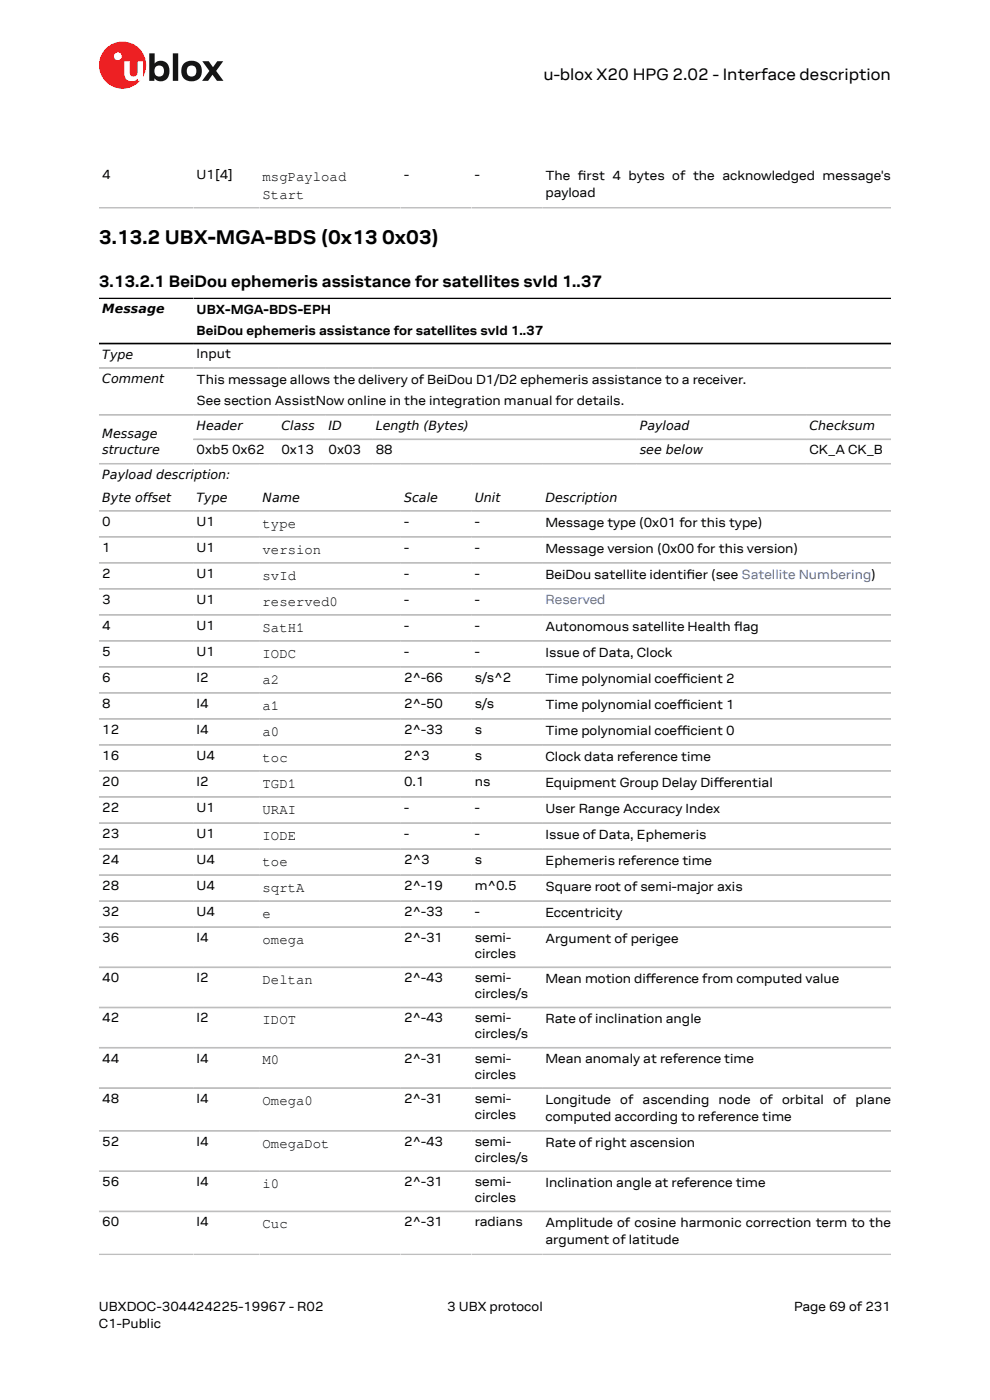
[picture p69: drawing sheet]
<svg xmlns="http://www.w3.org/2000/svg" width="210mm" height="297mm" viewBox="0 0 210 297" stroke-linecap="round" stroke-linejoin="round" font-family="sans-serif">
<defs><g id="words">
<text font-size="4.2" x="21" y="51.8">3.13.2 UBX-MGA-BDS (0x13 0x03)</text>
<g font-size="3.5">
<text x="115.3" y="17">u-blox X20 HPG 2.02 - Interface description</text>
<text x="21" y="60.9">3.13.2.1 BeiDou ephemeris assistance for satellites svId 1..37</text>
</g>
<g font-size="3">
<text x="55.7" y="38.4">msgPayload</text>
<text x="55.7" y="42.1">Start</text>
<text x="55.7" y="111.9">type</text>
<text x="55.7" y="117.4">version</text>
<text x="55.7" y="123">svId</text>
<text x="55.7" y="128.5">reserved0</text>
<text x="55.7" y="134">SatH1</text>
<text x="55.7" y="139.5">IODC</text>
<text x="55.7" y="145">a2</text>
<text x="55.7" y="150.5">a1</text>
<text x="55.7" y="156.1">a0</text>
<text x="55.7" y="161.6">toc</text>
<text x="55.7" y="167.1">TGD1</text>
<text x="55.7" y="172.6">URAI</text>
<text x="55.7" y="178.1">IODE</text>
<text x="55.7" y="183.6">toe</text>
<text x="55.7" y="189.2">sqrtA</text>
<text x="55.7" y="194.7">e</text>
<text x="55.7" y="200.2">omega</text>
<text x="55.7" y="208.7">Deltan</text>
<text x="55.7" y="217.3">IDOT</text>
<text x="55.7" y="225.8">M0</text>
<text x="55.7" y="234.3">Omega0</text>
<text x="55.7" y="243.4">OmegaDot</text>
<text x="55.7" y="252">i0</text>
<text x="55.7" y="260.5">Cuc</text>
</g>
<g font-size="2.8">
<text x="21.7" y="38">4</text>
<text x="41.7" y="38">U1[4]</text>
<text x="85.7" y="38">-</text>
<text x="100.7" y="38">-</text>
<text x="115.7" y="38.1">The frst 4 bytes of the acknowledged message's</text>
<text x="115.7" y="41.8">payload</text>
<text x="122.6" y="38.1">i</text>
<text x="41.7" y="66.6">UBX-MGA-BDS-EPH</text>
<text x="41.7" y="71.1">BeiDou ephemeris assistance for satellites svId 1..37</text>
<text x="41.7" y="76">Input</text>
<text x="41.7" y="81.4">This message allows the delivery of BeiDou D1/D2 ephemeris assistance to a receiver.</text>
<text x="41.7" y="85.9">See section AssistNow online in the integration manual for details.</text>
<text x="41.7" y="96.4">0xb5 0x62</text>
<text x="59.7" y="96.4">0x13</text>
<text x="69.7" y="96.4">0x03</text>
<text x="79.7" y="96.4">88</text>
<text x="171.7" y="96.4">CK_A CK_B</text>
<text x="21.7" y="111.6">0</text>
<text x="41.7" y="111.6">U1</text>
<text x="85.7" y="111.6">-</text>
<text x="100.7" y="111.6">-</text>
<text x="115.7" y="111.7">Message type (0x01 for this type)</text>
<text x="21.7" y="117.1">1</text>
<text x="41.7" y="117.1">U1</text>
<text x="85.7" y="117.1">-</text>
<text x="100.7" y="117.1">-</text>
<text x="115.7" y="117.2">Message version (0x00 for this version)</text>
<text x="21.7" y="122.6">2</text>
<text x="41.7" y="122.6">U1</text>
<text x="85.7" y="122.6">-</text>
<text x="100.7" y="122.6">-</text>
<text x="115.7" y="122.7">BeiDou satellite identifer (see Satellite Numbering)</text>
<text x="145.6" y="122.7">i</text>
<text x="21.7" y="128.1">3</text>
<text x="41.7" y="128.1">U1</text>
<text x="85.7" y="128.1">-</text>
<text x="100.7" y="128.1">-</text>
<text x="21.7" y="133.6">4</text>
<text x="41.7" y="133.6">U1</text>
<text x="85.7" y="133.6">-</text>
<text x="100.7" y="133.6">-</text>
<text x="115.7" y="133.8">Autonomous satellite Health fag</text>
<text x="155.7" y="133.8">l</text>
<text x="21.7" y="139.1">5</text>
<text x="41.7" y="139.1">U1</text>
<text x="85.7" y="139.1">-</text>
<text x="100.7" y="139.1">-</text>
<text x="115.7" y="139.3">Issue of Data, Clock</text>
<text x="21.7" y="144.7">6</text>
<text x="41.7" y="144.7">I2</text>
<text x="85.7" y="144.7">2^-66</text>
<text x="100.7" y="144.7">s/s^2</text>
<text x="115.7" y="144.8">Time polynomial coefcient 2</text>
<text x="143.6" y="144.8">f</text>
<text x="143.6" y="144.8">i</text>
<text x="21.7" y="150.2">8</text>
<text x="21.7" y="155.7">12</text>
<text x="41.7" y="150.2">I4</text>
<text x="41.7" y="155.7">I4</text>
<text x="85.7" y="150.2">2^-50</text>
<text x="85.7" y="155.7">2^-33</text>
<text x="100.7" y="150.2">s/s</text>
<text x="100.7" y="155.7">s</text>
<text x="115.7" y="150.3">Time polynomial coefcient 1</text>
<text x="115.7" y="155.8">Time polynomial coefcient 0</text>
<text x="143.6" y="150.3">f</text>
<text x="143.6" y="150.3">i</text>
<text x="143.6" y="155.8">f</text>
<text x="143.6" y="155.8">i</text>
<text x="21.7" y="161.2">16</text>
<text x="41.7" y="161.2">U4</text>
<text x="85.7" y="161.2">2^3</text>
<text x="100.7" y="161.2">s</text>
<text x="115.7" y="161.4">Clock data reference time</text>
<text x="21.7" y="166.7">20</text>
<text x="41.7" y="166.7">I2</text>
<text x="85.7" y="166.7">0.1</text>
<text x="100.7" y="166.7">ns</text>
<text x="115.7" y="166.9">Equipment Group Delay Diferential</text>
<text x="151.4" y="166.9">f</text>
<text x="21.7" y="172.2">22</text>
<text x="41.7" y="172.2">U1</text>
<text x="85.7" y="172.2">-</text>
<text x="100.7" y="172.2">-</text>
<text x="115.7" y="172.4">User Range Accuracy Index</text>
<text x="21.7" y="177.8">23</text>
<text x="41.7" y="177.8">U1</text>
<text x="85.7" y="177.8">-</text>
<text x="100.7" y="177.8">-</text>
<text x="115.7" y="177.9">Issue of Data, Ephemeris</text>
<text x="21.7" y="183.3">24</text>
<text x="41.7" y="183.3">U4</text>
<text x="85.7" y="183.3">2^3</text>
<text x="100.7" y="183.3">s</text>
<text x="115.7" y="183.4">Ephemeris reference time</text>
<text x="21.7" y="188.8">28</text>
<text x="41.7" y="188.8">U4</text>
<text x="85.7" y="188.8">2^-19</text>
<text x="100.7" y="188.8">m^0.5</text>
<text x="115.7" y="188.9">Square root of semi-major axis</text>
<text x="21.7" y="194.3">32</text>
<text x="41.7" y="194.3">U4</text>
<text x="85.7" y="194.3">2^-33</text>
<text x="100.7" y="194.3">-</text>
<text x="115.7" y="194.5">Eccentricity</text>
<text x="21.7" y="199.8">36</text>
<text x="41.7" y="199.8">I4</text>
<text x="85.7" y="199.8">2^-31</text>
<text x="100.7" y="199.8">semi-</text>
<text x="100.7" y="203.2">circles</text>
<text x="115.7" y="200">Argument of perigee</text>
<text x="21.7" y="208.4">40</text>
<text x="41.7" y="208.4">I2</text>
<text x="85.7" y="208.4">2^-43</text>
<text x="100.7" y="208.4">semi-</text>
<text x="115.7" y="208.5">Mean motion diference from computed value</text>
<text x="137" y="208.5">f</text>
<text x="100.7" y="211.8">circles/s</text>
<text x="21.7" y="216.9">42</text>
<text x="41.7" y="216.9">I2</text>
<text x="85.7" y="216.9">2^-43</text>
<text x="100.7" y="216.9">semi-</text>
<text x="100.7" y="220.3">circles/s</text>
<text x="115.7" y="217">Rate of inclination angle</text>
<text x="21.7" y="225.4">44</text>
<text x="41.7" y="225.4">I4</text>
<text x="85.7" y="225.4">2^-31</text>
<text x="100.7" y="225.4">semi-</text>
<text x="115.7" y="225.6">Mean anomaly at reference time</text>
<text x="21.7" y="234">48</text>
<text x="41.7" y="234">I4</text>
<text x="85.7" y="234">2^-31</text>
<text x="100.7" y="228.8">circles</text>
<text x="100.7" y="234">semi-</text>
<text x="100.7" y="237.4">circles</text>
<text x="115.7" y="234.1">Longitude of ascending node of orbital of plane</text>
<text x="115.7" y="237.8">computed according to reference time</text>
<text x="21.7" y="243.1">52</text>
<text x="41.7" y="243.1">I4</text>
<text x="85.7" y="243.1">2^-43</text>
<text x="100.7" y="243.1">semi-</text>
<text x="115.7" y="243.2">Rate of right ascension</text>
<text x="21.7" y="251.6">56</text>
<text x="41.7" y="251.6">I4</text>
<text x="85.7" y="251.6">2^-31</text>
<text x="100.7" y="246.5">circles/s</text>
<text x="100.7" y="251.6">semi-</text>
<text x="115.7" y="251.8">Inclination angle at reference time</text>
<text x="100.7" y="255">circles</text>
<text x="21.7" y="260.2">60</text>
<text x="41.7" y="260.2">I4</text>
<text x="85.7" y="260.2">2^-31</text>
<text x="100.7" y="260.2">radians</text>
<text x="115.7" y="260.3">Amplitude of cosine harmonic correction term to the</text>
<text x="115.7" y="264">argument of latitude</text>
<text x="21" y="278">UBXDOC-304424225-19967 - R02</text>
<text x="21" y="281.8">C1-Public</text>
<text x="94.9" y="278">3 UBX protocol</text>
<text x="168.4" y="278">Page 69 of 231</text>
</g>
<text font-size="2.8" fill="#4664b4" x="115.7" y="128.1">Reserved</text>
<g font-size="2.7">
<text x="21.7" y="66.5">Message</text>
<text x="21.7" y="76.1">Type</text>
<text x="21.7" y="81.3">Comment</text>
<text x="21.7" y="93">Message</text>
<text x="41.7" y="91.2">Header</text>
<text x="59.7" y="91.2">Class</text>
<text x="69.7" y="91.2">ID</text>
<text x="79.7" y="91.2">Length (Bytes)</text>
<text x="135.7" y="91.2">Payload</text>
<text x="171.7" y="91.2">Checksum</text>
<text x="21.7" y="96.4">structure</text>
<text x="21.7" y="101.6">Payload description:</text>
<text x="135.7" y="96.4">see below</text>
<text x="21.7" y="106.4">Byte offset</text>
<text x="41.7" y="106.4">Type</text>
<text x="55.7" y="106.4">Name</text>
<text x="85.7" y="106.4">Scale</text>
<text x="100.7" y="106.4">Unit</text>
<text x="115.7" y="106.4">Description</text>
</g>
</g></defs>
<circle cx="26" cy="13.8" r="5" fill="#ed2023"/>
<circle cx="25" cy="11.9" r=".83" fill="#fff"/>
<g fill="#151516">
<path d="M36.7 11.3h1.1v5.9h-1.1z"/>
<path d="M42.9 13h1.4l.9 1.3 .9-1.3h1.3l-1.6 2 1.6 2.2h-1.4l-.9-1.4-1 1.4h-1.2l1.5-2.1z"/>
<path d="M33 14.2a1.17 1.17 0 0 0-.1 1.5 1.17 1.17 0 0 0 1.4 .4 1.16 1.16 0 0 0 .4-1.6 1.16 1.16 0 0 0-1.7-.3zM31.7 11.3h1.1v2.2a1.82 1.82 0 0 1 2.2-.4 1.82 1.82 0 0 1 .9 2 1.83 1.83 0 0 1-1 2 1.83 1.83 0 0 1-2.1-.5v.6h-1.1z"/>
<path d="M39.9 14.2a1.18 1.18 0 0 0-.2 1.5 1.18 1.18 0 0 0 1.5 .4 1.18 1.18 0 0 0 .4-1.6 1.18 1.18 0 0 0-1.5-.5zM38.4 15a2.25 2.25 0 0 1 4.5 0 2.25 2.25 0 0 1-4.5 0z"/>
</g>
<path d="M26.4 13h1.1v2.5a.84 .84 0 0 0 1 .7 .84 .84 0 0 0 .7-.9v-2.3h1.1v4.2h-1.1v-.5a1.59 1.59 0 0 1-1.8 .5 1.59 1.59 0 0 1-1-1.6z" fill="#fff"/>
<g fill="none" stroke="#bebebe" stroke-width=".35">
<path d="M21 44.1h168M21 78.1h168M21 88h168M21 98.4h168M41 93.2h148M21 108.4h168M21 113.9h168M21 119.4h168M21 124.9h168M21 130.5h168M21 136h168M21 141.5h168"/>
<path d="M21 147h168M21 152.5h168M21 158h168M21 163.6h168M21 169.1h168M21 174.6h168M21 180.1h168M21 185.6h168M21 191.1h168M21 196.7h168M21 205.2h168M21 213.7h168"/>
<path d="M21 222.3h168M21 230.8h168M21 239.9h168M21 248.5h168M21 257h168M21 266.1h168"/>
</g>
<path d="M21 63.3h168M21 72.9h168" fill="none" stroke="#000" stroke-width=".35"/>
<use href="#words"/>
</svg>
